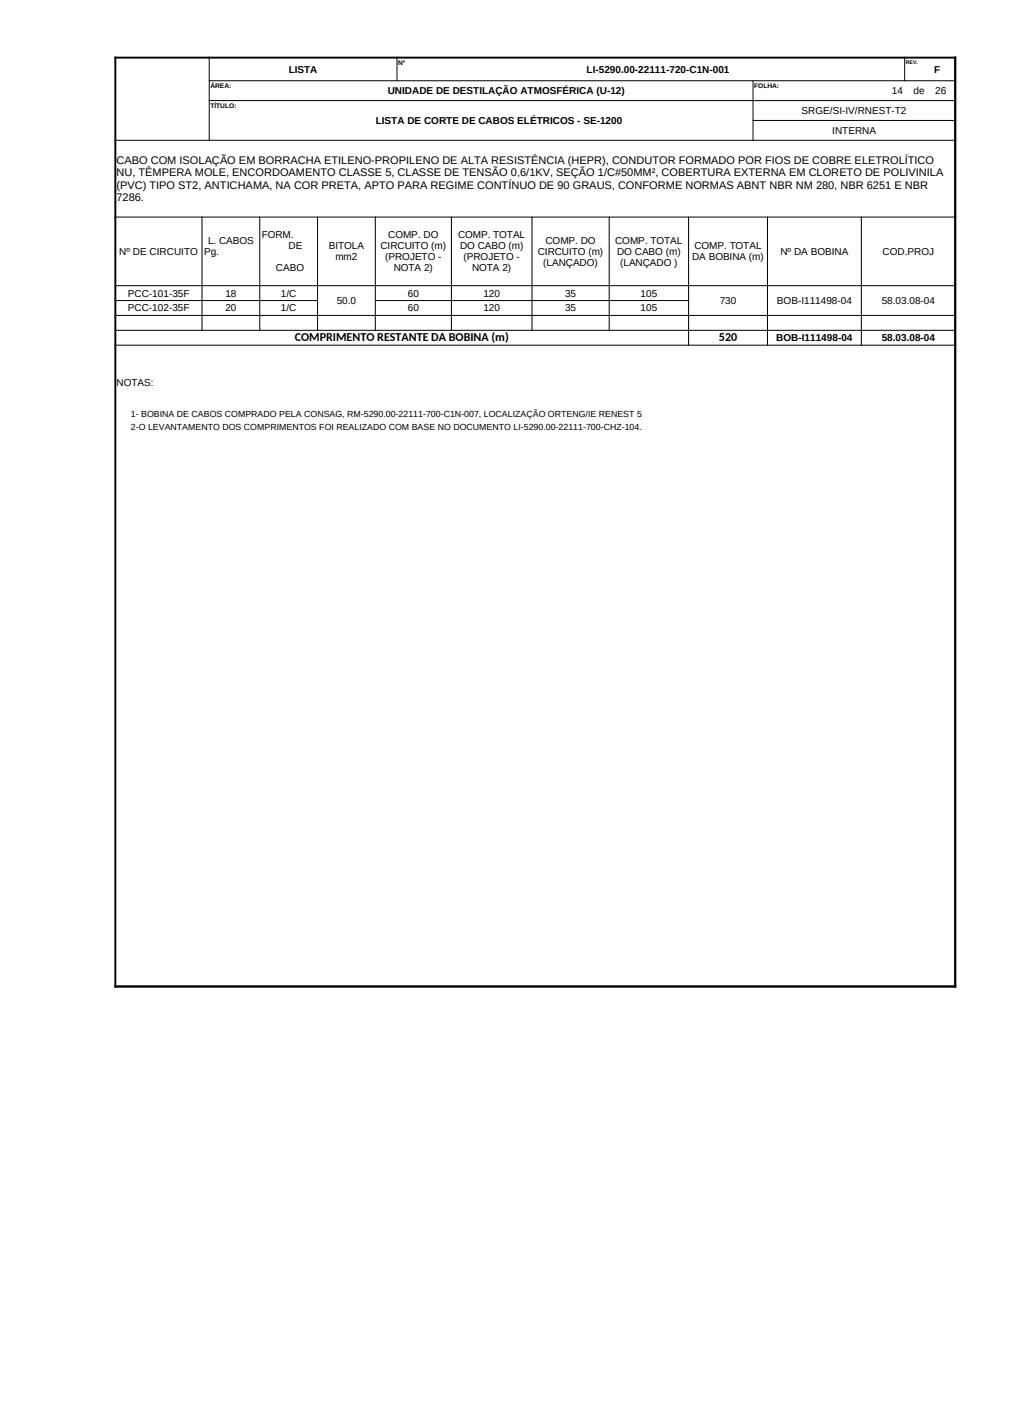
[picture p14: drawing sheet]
<svg xmlns="http://www.w3.org/2000/svg" width="210mm" height="297mm" viewBox="0 0 210 297" stroke-linecap="round" stroke-linejoin="round" font-family="sans-serif">
<defs><g id="words">
<g font-size="2.5">
<text x="61.3" y="70.9">COMPRIMENTO RESTANTE DA BOBINA (m)</text>
<text x="149.5" y="70.9">520</text>
</g>
<g font-size="2.3">
<text x="24.2" y="34.1">CABO COM ISOLAÇÃO EM BORRACHA ETILENO-PROPILENO DE ALTA RESISTÊNCIA (HEPR), CONDUTOR FORMADO POR FIOS DE COBRE ELETROLÍTICO</text>
<text x="24.2" y="36.7">NU, TÊMPERA MOLE, ENCORDOAMENTO CLASSE 5, CLASSE DE TENSÃO 0,6/1KV, SEÇÃO 1/C#50MM², COBERTURA EXTERNA EM CLORETO DE POLIVINILA</text>
<text x="24.2" y="39.3">(PVC) TIPO ST2, ANTICHAMA, NA COR PRETA, APTO PARA REGIME CONTÍNUO DE 90 GRAUS, CONFORME NORMAS ABNT NBR NM 280, NBR 6251 E NBR</text>
<text x="24.2" y="41.8">7286.</text>
</g>
<g font-size="2.1">
<text x="60" y="15.1">LISTA</text>
<text x="122" y="15.1">LI-5290.00-22111-720-C1N-001</text>
<text x="194.2" y="15.1">F</text>
<text x="80.6" y="19.6">UNIDADE DE DESTILAÇÃO ATMOSFÉRICA (U-12)</text>
<text x="166.7" y="23.7">SRGE/SI-IV/RNEST-T2</text>
<text x="185.5" y="19.6">14</text>
<text x="190" y="19.6">de</text>
<text x="194.5" y="19.6">26</text>
<text x="78.1" y="25.8">LISTA DE CORTE DE CABOS ELÉTRICOS - SE-1200</text>
<text x="173" y="27.8">INTERNA</text>
<text x="24.8" y="53">Nº DE CIRCUITO</text>
<text x="42.5" y="53">Pg.</text>
<text x="43.3" y="50.7">L. CABOS</text>
<text x="54.4" y="49.6">FORM.</text>
<text x="60" y="51.9">DE</text>
<text x="68.4" y="51.9">BITOLA</text>
<text x="79.1" y="51.9">CIRCUITO (m)</text>
<text x="80.7" y="49.6">COMP. DO</text>
<text x="95.2" y="49.6">COMP. TOTAL</text>
<text x="95.7" y="51.9">DO CABO (m)</text>
<text x="111.8" y="53">CIRCUITO (m)</text>
<text x="113.4" y="50.7">COMP. DO</text>
<text x="127.9" y="50.7">COMP. TOTAL</text>
<text x="128.3" y="53">DO CABO (m)</text>
<text x="144.4" y="51.9">COMP. TOTAL</text>
<text x="162.3" y="53">Nº DA BOBINA</text>
<text x="183.5" y="53">COD.PROJ</text>
<text x="57.4" y="56.4">CABO</text>
<text x="69.8" y="54.1">mm2</text>
<text x="80.1" y="54.1">(PROJETO -</text>
<text x="81.9" y="56.4">NOTA 2)</text>
<text x="96.4" y="54.1">(PROJETO -</text>
<text x="98.2" y="56.4">NOTA 2)</text>
<text x="113" y="55.3">(LANÇADO)</text>
<text x="129" y="55.3">(LANÇADO )</text>
<text x="143.9" y="54.1">DA BOBINA (m)</text>
<text x="26.6" y="61.7">PCC-101-35F</text>
<text x="26.6" y="64.8">PCC-102-35F</text>
<text x="46.9" y="61.7">18</text>
<text x="46.9" y="64.8">20</text>
<text x="58.4" y="61.7">1/C</text>
<text x="58.4" y="64.8">1/C</text>
<text x="70" y="63.2">50.0</text>
<text x="84.8" y="61.7">60</text>
<text x="84.8" y="64.8">60</text>
<text x="100.5" y="61.7">120</text>
<text x="100.5" y="64.8">120</text>
<text x="117.5" y="61.7">35</text>
<text x="117.5" y="64.8">35</text>
<text x="133.2" y="61.7">105</text>
<text x="133.2" y="64.8">105</text>
<text x="149.7" y="63.2">730</text>
<text x="161.5" y="63.2">BOB-I111498-04</text>
<text x="183.3" y="63.2">58.03.08-04</text>
<text x="161.4" y="71">BOB-I111498-04</text>
<text x="183.3" y="71">58.03.08-04</text>
<text x="24.2" y="80.2">NOTAS:</text>
</g>
<g font-size="1.8">
<text x="27.2" y="86.7">1- BOBINA DE CABOS COMPRADO PELA CONSAG, RM-5290.00-22111-700-C1N-007, LOCALIZAÇÃO ORTENG/IE RENEST 5</text>
<text x="27.2" y="89.4">2-O LEVANTAMENTO DOS COMPRIMENTOS FOI REALIZADO COM BASE NO DOCUMENTO LI-5290.00-22111-700-CHZ-104.</text>
</g>
<g font-size="1.4">
<text x="82.8" y="13.5">Nº</text>
<text x="43.7" y="18.3">ÁREA:</text>
<text x="43.7" y="22.4">TÍTULO:</text>
<text x="156.8" y="18.3">FOLHA:</text>
</g>
<text font-size="1.1" x="188.3" y="13.2">REV.</text>
</g></defs>
<path d="M23.8 12h175M24 11.8v193.6M198.6 11.8v193.6M23.8 205.2h175" fill="none" stroke="#000" stroke-width=".4"/>
<g fill="none" stroke="#000" stroke-width=".21">
<path d="M43.4 16.8h155.4M43.5 11.8v17.5M82.5 11.8v5.1M156.6 16.7v12.6M188.1 11.8v5.1M23.8 29.2h175M43.4 20.9h155.4M156.5 25.1h42.3M23.8 45.1h175M23.8 59.4h175M42 45.1v23.7M54 45.1v23.7"/>
<path d="M66 45.1v23.7M78 45.1v23.7M93.9 45.1v23.7M110.6 45.1v23.7M126.7 45.1v23.7M143.2 45.1v26.8M159.6 45.1v26.8M179.1 45.1v26.8M23.8 62.5h42.3M23.8 65.6h175M23.8 68.7h175M23.8 71.8h175"/>
<path d="M78 62.5h65.3"/>
</g>
<use href="#words"/>
</svg>
